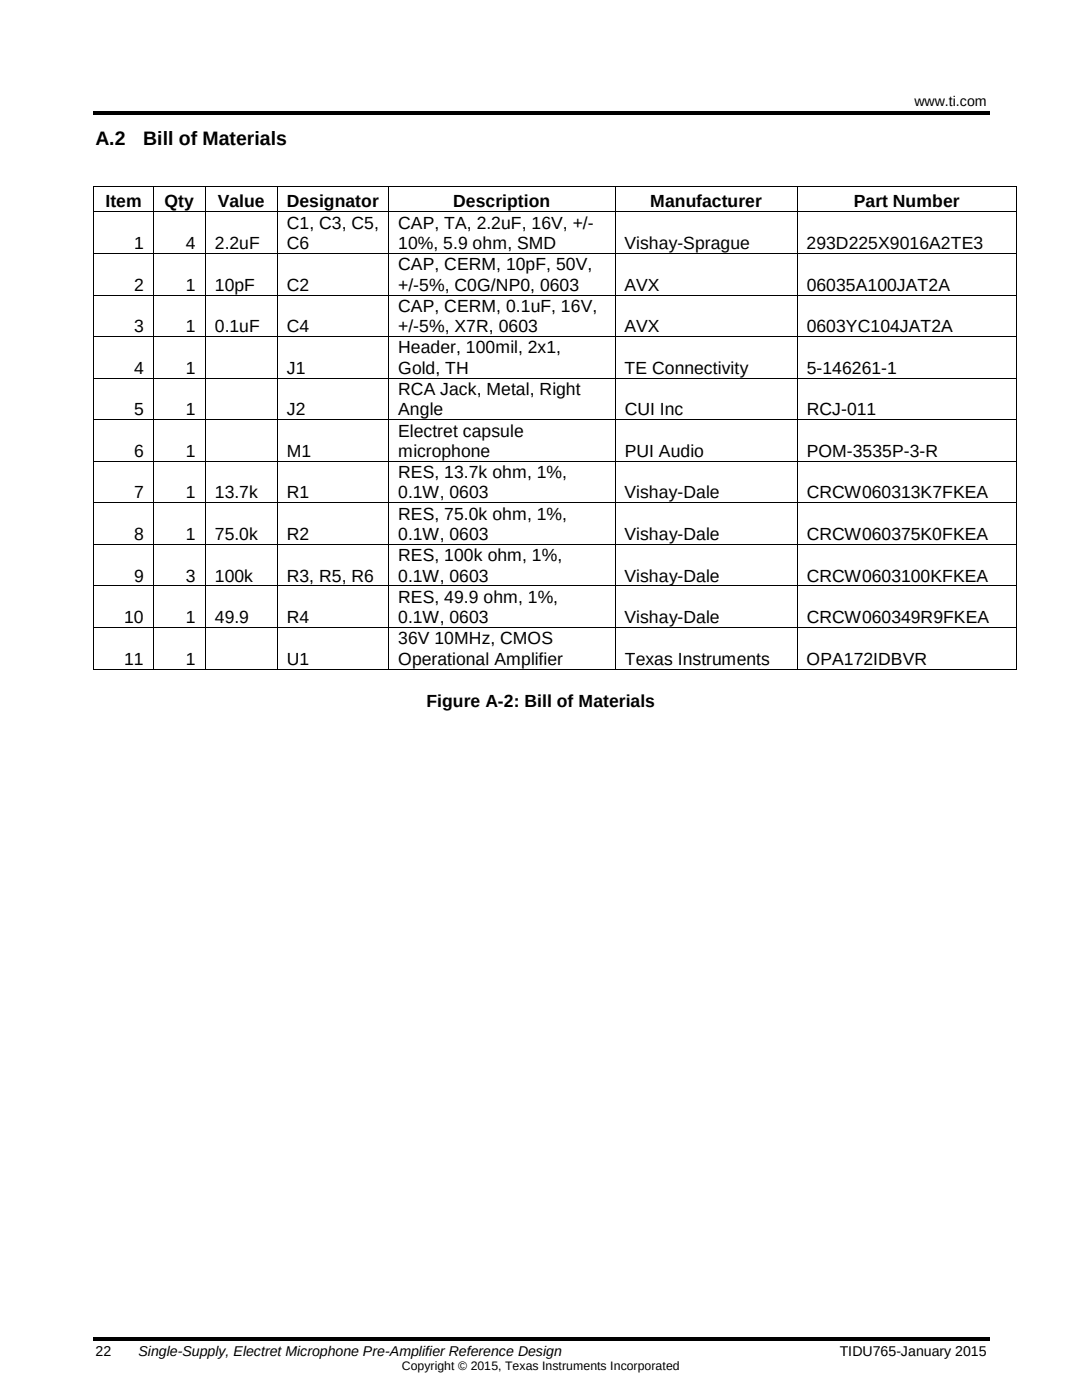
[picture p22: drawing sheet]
<svg xmlns="http://www.w3.org/2000/svg" width="216mm" height="279mm" viewBox="0 0 216 279" stroke-linecap="round" stroke-linejoin="round" font-family="sans-serif">
<defs><g id="words">
<g font-size="3.9">
<text x="19" y="29">A.2</text>
<text x="28.6" y="29">Bill of Materials</text>
</g>
<g font-size="3.5">
<text x="21" y="41.4">Item</text>
<text x="32.8" y="41.4">Qty</text>
<text x="43.4" y="41.4">Value</text>
<text x="57.2" y="41.4">Designator</text>
<text x="90.4" y="41.4">Description</text>
<text x="129.7" y="41.4">Manufacturer</text>
<text x="170.4" y="41.4">Part Number</text>
<text x="57.2" y="45.7">C1, C3, C5,</text>
<text x="79.5" y="45.7">CAP, TA, 2.2uF, 16V, +/-</text>
<text x="26.8" y="49.7">1</text>
<text x="37.1" y="49.7">4</text>
<text x="42.9" y="49.7">2.2uF</text>
<text x="57.2" y="49.7">C6</text>
<text x="79.5" y="49.7">10%, 5.9 ohm, SMD</text>
<text x="79.5" y="53.9">CAP, CERM, 10pF, 50V,</text>
<text x="124.6" y="49.7">Vishay-Sprague</text>
<text x="160.9" y="49.7">293D225X9016A2TE3</text>
<text x="26.8" y="58">2</text>
<text x="37.1" y="58">1</text>
<text x="42.9" y="58">10pF</text>
<text x="57.2" y="58">C2</text>
<text x="79.5" y="58">+/-5%, C0G/NP0, 0603</text>
<text x="124.6" y="58">AVX</text>
<text x="161" y="58">06035A100JAT2A</text>
<text x="79.5" y="62.2">CAP, CERM, 0.1uF, 16V,</text>
<text x="26.8" y="66.3">3</text>
<text x="37.1" y="66.3">1</text>
<text x="42.9" y="66.3">0.1uF</text>
<text x="57.2" y="66.3">C4</text>
<text x="79.5" y="66.3">+/-5%, X7R, 0603</text>
<text x="79.5" y="70.5">Header, 100mil, 2x1,</text>
<text x="124.6" y="66.3">AVX</text>
<text x="161" y="66.3">0603YC104JAT2A</text>
<text x="26.8" y="74.6">4</text>
<text x="37.1" y="74.6">1</text>
<text x="57.2" y="74.6">J1</text>
<text x="79.5" y="74.6">Gold, TH</text>
<text x="124.6" y="74.6">TE Connectivity</text>
<text x="161" y="74.6">5-146261-1</text>
<text x="26.8" y="82.9">5</text>
<text x="37.1" y="82.9">1</text>
<text x="57.2" y="82.9">J2</text>
<text x="79.5" y="78.8">RCA Jack, Metal, Right</text>
<text x="79.5" y="82.9">Angle</text>
<text x="124.7" y="82.9">CUI Inc</text>
<text x="161" y="82.9">RCJ-011</text>
<text x="79.5" y="87.1">Electret capsule</text>
<text x="26.8" y="91.2">6</text>
<text x="37.1" y="91.2">1</text>
<text x="57.2" y="91.2">M1</text>
<text x="79.5" y="91.2">microphone</text>
<text x="79.5" y="95.4">RES, 13.7k ohm, 1%,</text>
<text x="124.7" y="91.2">PUI Audio</text>
<text x="161" y="91.2">POM-3535P-3-R</text>
<text x="26.8" y="99.5">7</text>
<text x="37.1" y="99.5">1</text>
<text x="42.9" y="99.5">13.7k</text>
<text x="57.2" y="99.5">R1</text>
<text x="79.5" y="99.5">0.1W, 0603</text>
<text x="124.6" y="99.5">Vishay-Dale</text>
<text x="161" y="99.5">CRCW060313K7FKEA</text>
<text x="26.8" y="107.8">8</text>
<text x="37.1" y="107.8">1</text>
<text x="42.9" y="107.8">75.0k</text>
<text x="57.2" y="107.8">R2</text>
<text x="79.5" y="103.7">RES, 75.0k ohm, 1%,</text>
<text x="79.5" y="107.8">0.1W, 0603</text>
<text x="124.6" y="107.8">Vishay-Dale</text>
<text x="161" y="107.8">CRCW060375K0FKEA</text>
<text x="79.5" y="112">RES, 100k ohm, 1%,</text>
<text x="26.8" y="116.1">9</text>
<text x="37.1" y="116.1">3</text>
<text x="42.9" y="116.1">100k</text>
<text x="57.2" y="116.1">R3, R5, R6</text>
<text x="79.5" y="116.1">0.1W, 0603</text>
<text x="124.6" y="116.1">Vishay-Dale</text>
<text x="161" y="116.1">CRCW0603100KFKEA</text>
<text x="24.8" y="124.4">10</text>
<text x="37.1" y="124.4">1</text>
<text x="42.9" y="124.4">49.9</text>
<text x="57.2" y="124.4">R4</text>
<text x="79.5" y="120.3">RES, 49.9 ohm, 1%,</text>
<text x="79.5" y="124.4">0.1W, 0603</text>
<text x="124.6" y="124.4">Vishay-Dale</text>
<text x="161" y="124.4">CRCW060349R9FKEA</text>
<text x="79.5" y="128.6">36V 10MHz, CMOS</text>
<text x="24.8" y="132.6">11</text>
<text x="37.1" y="132.6">1</text>
<text x="57.2" y="132.6">U1</text>
<text x="79.5" y="132.6">Operational Amplifier</text>
<text x="124.6" y="132.6">Texas Instruments</text>
<text x="161" y="132.6">OPA172IDBVR</text>
<text x="85.1" y="141.1">Figure A-2: Bill of Materials</text>
</g>
<g font-size="2.8">
<text x="182.5" y="21.2">www.ti.com</text>
<text x="19" y="270.6">22</text>
<text x="27.6" y="270.6">Single-Supply, Electret Microphone Pre-Amplifier Reference Design</text>
<text x="167.5" y="270.6">TIDU765-January 2015</text>
</g>
<text font-size="2.4" x="80.2" y="273.5">Copyright © 2015, Texas Instruments Incorporated</text>
</g></defs>
<g fill="#000">
<path d="M18.5 22.1h178.9v.8h-178.9z" fill-rule="evenodd"/>
<path d="M18.6 37.1h.2v.2h-.2z" fill-rule="evenodd"/>
<path d="M18.6 37.1h.2v.2h-.2z" fill-rule="evenodd"/>
<path d="M30.5 37.1h.2v.2h-.2z" fill-rule="evenodd"/>
<path d="M40.9 37.1h.2v.2h-.2z" fill-rule="evenodd"/>
<path d="M55.3 37.1h.1v.2h-.1z" fill-rule="evenodd"/>
<path d="M77.5 37.1h.2v.2h-.2z" fill-rule="evenodd"/>
<path d="M122.7 37.1h.1v.2h-.1z" fill-rule="evenodd"/>
<path d="M159 37.1h.2v.2h-.2z" fill-rule="evenodd"/>
<path d="M202.8 37.1h.1v.2h-.1z" fill-rule="evenodd"/>
<path d="M202.8 37.1h.1v.2h-.1z" fill-rule="evenodd"/>
<path d="M18.6 42.2h.2v.2h-.2z" fill-rule="evenodd"/>
<path d="M18.6 50.5h.2v.2h-.2z" fill-rule="evenodd"/>
<path d="M18.6 58.8h.2v.2h-.2z" fill-rule="evenodd"/>
<path d="M30.5 42.2h.2v.2h-.2z" fill-rule="evenodd"/>
<path d="M30.5 50.5h.2v.2h-.2z" fill-rule="evenodd"/>
<path d="M30.5 58.8h.2v.2h-.2z" fill-rule="evenodd"/>
<path d="M40.9 42.2h.2v.2h-.2z" fill-rule="evenodd"/>
<path d="M40.9 50.5h.2v.2h-.2z" fill-rule="evenodd"/>
<path d="M40.9 58.8h.2v.2h-.2z" fill-rule="evenodd"/>
<path d="M55.3 42.2h.1v.2h-.1z" fill-rule="evenodd"/>
<path d="M55.3 50.5h.1v.2h-.1z" fill-rule="evenodd"/>
<path d="M55.3 58.8h.1v.2h-.1z" fill-rule="evenodd"/>
<path d="M77.5 42.2h.2v.2h-.2z" fill-rule="evenodd"/>
<path d="M77.5 50.5h.2v.2h-.2z" fill-rule="evenodd"/>
<path d="M77.5 58.8h.2v.2h-.2z" fill-rule="evenodd"/>
<path d="M122.7 42.2h.1v.2h-.1z" fill-rule="evenodd"/>
<path d="M122.7 50.5h.1v.2h-.1z" fill-rule="evenodd"/>
<path d="M122.7 58.8h.1v.2h-.1z" fill-rule="evenodd"/>
<path d="M159 42.2h.2v.2h-.2z" fill-rule="evenodd"/>
<path d="M159 50.5h.2v.2h-.2z" fill-rule="evenodd"/>
<path d="M159 58.8h.2v.2h-.2z" fill-rule="evenodd"/>
<path d="M202.8 42.2h.1v.2h-.1z" fill-rule="evenodd"/>
<path d="M202.8 50.5h.1v.2h-.1z" fill-rule="evenodd"/>
<path d="M202.8 58.8h.1v.2h-.1z" fill-rule="evenodd"/>
<path d="M18.6 67.1h.2v.2h-.2z" fill-rule="evenodd"/>
<path d="M18.6 75.4h.2v.2h-.2z" fill-rule="evenodd"/>
<path d="M30.5 67.1h.2v.2h-.2z" fill-rule="evenodd"/>
<path d="M30.5 75.4h.2v.2h-.2z" fill-rule="evenodd"/>
<path d="M40.9 67.1h.2v.2h-.2z" fill-rule="evenodd"/>
<path d="M40.9 75.4h.2v.2h-.2z" fill-rule="evenodd"/>
<path d="M55.3 67.1h.1v.2h-.1z" fill-rule="evenodd"/>
<path d="M55.3 75.4h.1v.2h-.1z" fill-rule="evenodd"/>
<path d="M77.5 67.1h.2v.2h-.2z" fill-rule="evenodd"/>
<path d="M77.5 75.4h.2v.2h-.2z" fill-rule="evenodd"/>
<path d="M122.7 67.1h.1v.2h-.1z" fill-rule="evenodd"/>
<path d="M122.7 75.4h.1v.2h-.1z" fill-rule="evenodd"/>
<path d="M159 67.1h.2v.2h-.2z" fill-rule="evenodd"/>
<path d="M159 75.4h.2v.2h-.2z" fill-rule="evenodd"/>
<path d="M202.8 67.1h.1v.2h-.1z" fill-rule="evenodd"/>
<path d="M202.8 75.4h.1v.2h-.1z" fill-rule="evenodd"/>
<path d="M18.6 83.7h.2v.2h-.2z" fill-rule="evenodd"/>
<path d="M18.6 92h.2v.1h-.2z" fill-rule="evenodd"/>
<path d="M30.5 83.7h.2v.2h-.2z" fill-rule="evenodd"/>
<path d="M30.5 92h.2v.1h-.2z" fill-rule="evenodd"/>
<path d="M40.9 83.7h.2v.2h-.2z" fill-rule="evenodd"/>
<path d="M40.9 92h.2v.1h-.2z" fill-rule="evenodd"/>
<path d="M55.3 83.7h.1v.2h-.1z" fill-rule="evenodd"/>
<path d="M55.3 92h.1v.1h-.1z" fill-rule="evenodd"/>
<path d="M77.5 83.7h.2v.2h-.2z" fill-rule="evenodd"/>
<path d="M77.5 92h.2v.1h-.2z" fill-rule="evenodd"/>
<path d="M122.7 83.7h.1v.2h-.1z" fill-rule="evenodd"/>
<path d="M122.7 92h.1v.1h-.1z" fill-rule="evenodd"/>
<path d="M159 83.7h.2v.2h-.2z" fill-rule="evenodd"/>
<path d="M159 92h.2v.1h-.2z" fill-rule="evenodd"/>
<path d="M202.8 83.7h.1v.2h-.1z" fill-rule="evenodd"/>
<path d="M202.8 92h.1v.1h-.1z" fill-rule="evenodd"/>
<path d="M18.6 100.3h.2v.1h-.2z" fill-rule="evenodd"/>
<path d="M18.6 108.6h.2v.1h-.2z" fill-rule="evenodd"/>
<path d="M18.6 116.9h.2v.1h-.2z" fill-rule="evenodd"/>
<path d="M30.5 100.3h.2v.1h-.2z" fill-rule="evenodd"/>
<path d="M30.5 108.6h.2v.1h-.2z" fill-rule="evenodd"/>
<path d="M30.5 116.9h.2v.1h-.2z" fill-rule="evenodd"/>
<path d="M40.9 100.3h.2v.1h-.2z" fill-rule="evenodd"/>
<path d="M40.9 108.6h.2v.1h-.2z" fill-rule="evenodd"/>
<path d="M40.9 116.9h.2v.1h-.2z" fill-rule="evenodd"/>
<path d="M55.3 100.3h.1v.1h-.1z" fill-rule="evenodd"/>
<path d="M55.3 108.6h.1v.1h-.1z" fill-rule="evenodd"/>
<path d="M55.3 116.9h.1v.1h-.1z" fill-rule="evenodd"/>
<path d="M77.5 100.3h.2v.1h-.2z" fill-rule="evenodd"/>
<path d="M77.5 108.6h.2v.1h-.2z" fill-rule="evenodd"/>
<path d="M77.5 116.9h.2v.1h-.2z" fill-rule="evenodd"/>
<path d="M122.7 100.3h.1v.1h-.1z" fill-rule="evenodd"/>
<path d="M122.7 108.6h.1v.1h-.1z" fill-rule="evenodd"/>
<path d="M122.7 116.9h.1v.1h-.1z" fill-rule="evenodd"/>
<path d="M159 100.3h.2v.1h-.2z" fill-rule="evenodd"/>
<path d="M159 108.6h.2v.1h-.2z" fill-rule="evenodd"/>
<path d="M159 116.9h.2v.1h-.2z" fill-rule="evenodd"/>
<path d="M202.8 100.3h.1v.1h-.1z" fill-rule="evenodd"/>
<path d="M202.8 108.6h.1v.1h-.1z" fill-rule="evenodd"/>
<path d="M202.8 116.9h.1v.1h-.1z" fill-rule="evenodd"/>
<path d="M18.6 125.2h.2v.1h-.2z" fill-rule="evenodd"/>
<path d="M18.6 133.5h.2v.1h-.2z" fill-rule="evenodd"/>
<path d="M18.6 133.5h.2v.1h-.2z" fill-rule="evenodd"/>
<path d="M30.5 125.2h.2v.1h-.2z" fill-rule="evenodd"/>
<path d="M30.5 133.5h.2v.1h-.2z" fill-rule="evenodd"/>
<path d="M40.9 125.2h.2v.1h-.2z" fill-rule="evenodd"/>
<path d="M40.9 133.5h.2v.1h-.2z" fill-rule="evenodd"/>
<path d="M55.3 125.2h.1v.1h-.1z" fill-rule="evenodd"/>
<path d="M55.3 133.5h.1v.1h-.1z" fill-rule="evenodd"/>
<path d="M77.5 125.2h.2v.1h-.2z" fill-rule="evenodd"/>
<path d="M77.5 133.5h.2v.1h-.2z" fill-rule="evenodd"/>
<path d="M122.7 125.2h.1v.1h-.1z" fill-rule="evenodd"/>
<path d="M122.7 133.5h.1v.1h-.1z" fill-rule="evenodd"/>
<path d="M159 125.2h.2v.1h-.2z" fill-rule="evenodd"/>
<path d="M159 133.5h.2v.1h-.2z" fill-rule="evenodd"/>
<path d="M202.8 125.2h.1v.1h-.1z" fill-rule="evenodd"/>
<path d="M202.8 133.5h.1v.1h-.1z" fill-rule="evenodd"/>
<path d="M202.8 133.5h.1v.1h-.1z" fill-rule="evenodd"/>
<path d="M18.5 266.8h178.9v.8h-178.9z" fill-rule="evenodd"/>
</g>
<g fill="none" stroke="#000" stroke-width=".2">
<path d="M18.7 37.3v4.9M18.8 37.2h11.7M30.6 37.3v4.9M30.7 37.2h10.2M41 37.3v4.9M41.1 37.2h14.2M55.3 37.3v4.9M55.4 37.2h22.1M77.6 37.3v4.9M77.7 37.2h45M122.7 37.3v4.9M122.8 37.2h36.2"/>
<path d="M159.1 37.3v4.9M159.2 37.2h43.6M202.9 37.3v4.9M18.7 42.4v8.1M18.7 50.7v8.1M18.7 59v8.1M18.8 42.3h11.7M18.8 50.6h11.7M18.8 58.9h11.7M30.6 42.4v8.1M30.6 50.7v8.1M30.6 59v8.1"/>
<path d="M30.7 42.3h10.2M30.7 50.6h10.2M30.7 58.9h10.2M41 42.4v8.1M41 50.7v8.1M41 59v8.1M41.1 42.3h14.2M41.1 50.6h14.2M41.1 58.9h14.2M55.3 42.4v8.1M55.3 50.7v8.1M55.3 59v8.1"/>
<path d="M55.4 42.3h22.1M55.4 50.6h22.1M55.4 58.9h22.1M77.6 42.4v8.1M77.6 50.7v8.1M77.6 59v8.1M77.7 42.3h45M77.7 50.6h45M77.7 58.9h45M122.7 42.4v8.1M122.7 50.7v8.1M122.7 59v8.1"/>
<path d="M122.8 42.3h36.2M122.8 50.6h36.2M122.8 58.9h36.2M159.1 42.4v8.1M159.1 50.7v8.1M159.1 59v8.1M159.2 42.3h43.6M159.2 50.6h43.6M159.2 58.9h43.6M202.9 42.4v8.1M202.9 50.7v8.1M202.9 59v8.1"/>
<path d="M18.7 67.3v8.1M18.7 75.6v8.1M18.8 67.2h11.7M18.8 75.5h11.7M30.6 67.3v8.1M30.6 75.6v8.1M30.7 67.2h10.2M30.7 75.5h10.2M41 67.3v8.1M41 75.6v8.1M41.1 67.2h14.2M41.1 75.5h14.2"/>
<path d="M55.3 67.3v8.1M55.3 75.6v8.1M55.4 67.2h22.1M55.4 75.5h22.1M77.6 67.3v8.1M77.6 75.6v8.1M77.7 67.2h45M77.7 75.5h45M122.7 67.3v8.1M122.7 75.6v8.1M122.8 67.2h36.2M122.8 75.5h36.2"/>
<path d="M159.1 67.3v8.1M159.1 75.6v8.1M159.2 67.2h43.6M159.2 75.5h43.6M202.9 67.3v8.1M202.9 75.6v8.1M18.7 83.9v8.1M18.7 92.1v8.2M18.8 83.8h11.7M18.8 92.1h11.7M30.6 83.9v8.1M30.6 92.1v8.2"/>
<path d="M30.7 83.8h10.2M30.7 92.1h10.2M41 83.9v8.1M41 92.1v8.2M41.1 83.8h14.2M41.1 92.1h14.2M55.3 83.9v8.1M55.3 92.1v8.2M55.4 83.8h22.1M55.4 92.1h22.1M77.6 83.9v8.1M77.6 92.1v8.2"/>
<path d="M77.7 83.8h45M77.7 92.1h45M122.7 83.9v8.1M122.7 92.1v8.2M122.8 83.8h36.2M122.8 92.1h36.2M159.1 83.9v8.1M159.1 92.1v8.2M159.2 83.8h43.6M159.2 92.1h43.6M202.9 83.9v8.1M202.9 92.1v8.2"/>
<path d="M18.7 100.4v8.2M18.7 108.7v8.2M18.7 117v8.2M18.8 100.3h11.7M18.8 108.6h11.7M18.8 116.9h11.7M30.6 100.4v8.2M30.6 108.7v8.2M30.6 117v8.2M30.7 100.3h10.2M30.7 108.6h10.2M30.7 116.9h10.2"/>
<path d="M41 100.4v8.2M41 108.7v8.2M41 117v8.2M41.1 100.3h14.2M41.1 108.6h14.2M41.1 116.9h14.2M55.3 100.4v8.2M55.3 108.7v8.2M55.3 117v8.2M55.4 100.3h22.1M55.4 108.6h22.1M55.4 116.9h22.1"/>
<path d="M77.6 100.4v8.2M77.6 108.7v8.2M77.6 117v8.2M77.7 100.3h45M77.7 108.6h45M77.7 116.9h45M122.7 100.4v8.2M122.7 108.7v8.2M122.7 117v8.2M122.8 100.3h36.2M122.8 108.6h36.2M122.8 116.9h36.2"/>
<path d="M159.1 100.4v8.2M159.1 108.7v8.2M159.1 117v8.2M159.2 100.3h43.6M159.2 108.6h43.6M159.2 116.9h43.6M202.9 100.4v8.2M202.9 108.7v8.2M202.9 117v8.2M18.7 125.3v8.2M18.8 125.2h11.7M18.8 133.5h11.7"/>
<path d="M30.6 125.3v8.2M30.7 125.2h10.2M30.7 133.5h10.2M41 125.3v8.2M41.1 125.2h14.2M41.1 133.5h14.2M55.3 125.3v8.2M55.4 125.2h22.1M55.4 133.5h22.1M77.6 125.3v8.2M77.7 125.2h45M77.7 133.5h45"/>
<path d="M122.7 125.3v8.2M122.8 125.2h36.2M122.8 133.5h36.2M159.1 125.3v8.2M159.2 125.2h43.6M159.2 133.5h43.6M202.9 125.3v8.2"/>
</g>
<use href="#words"/>
</svg>
